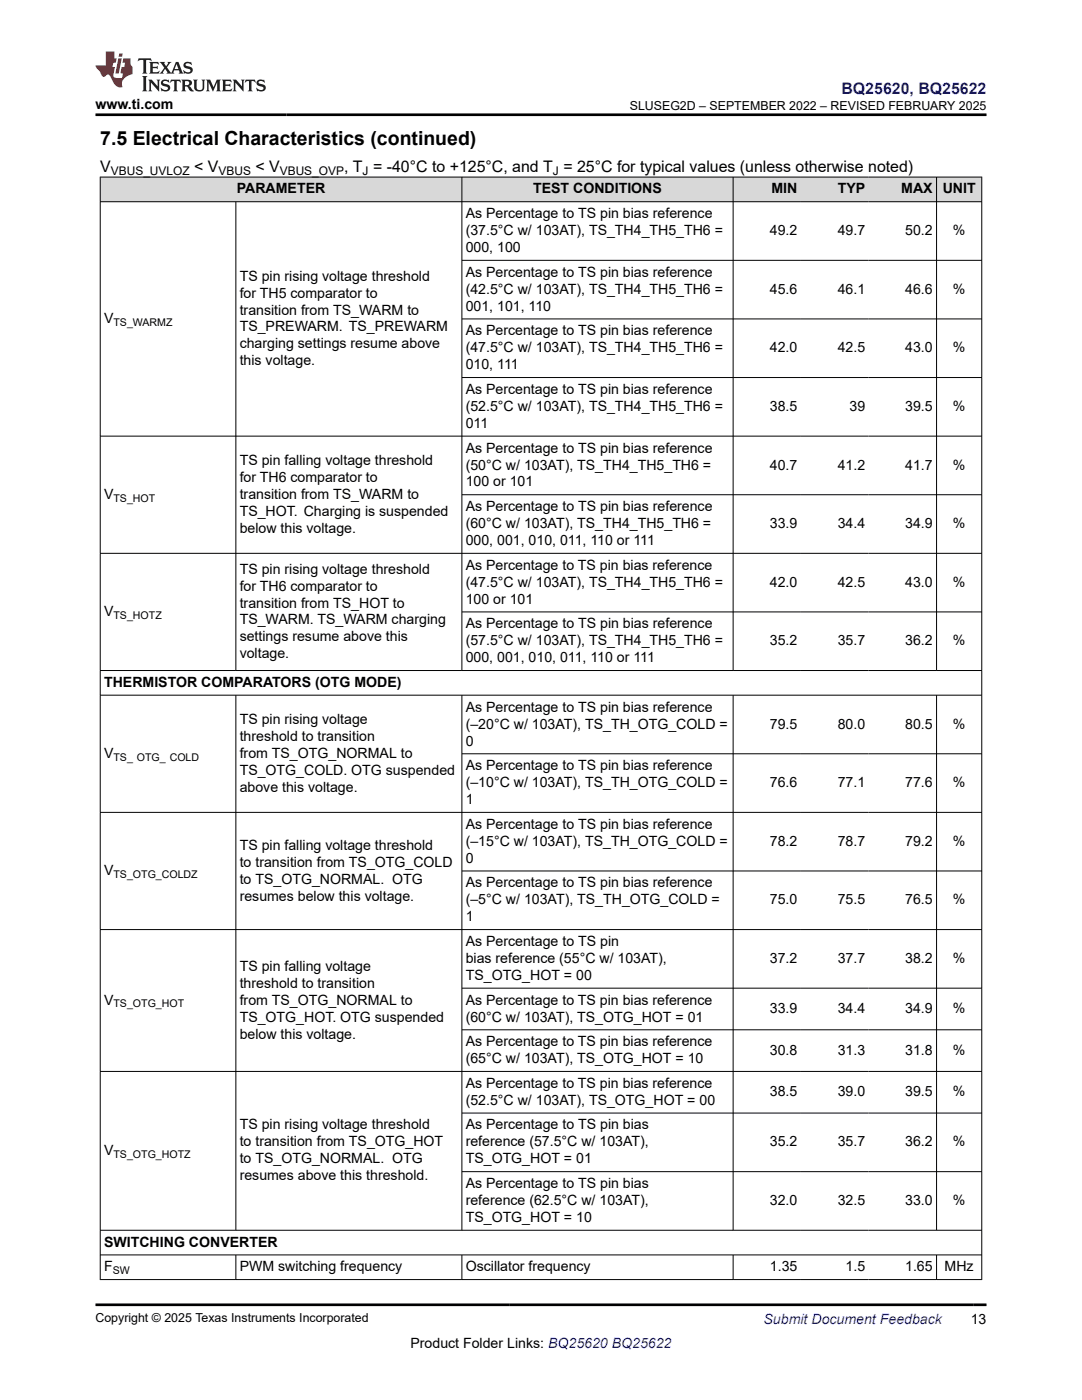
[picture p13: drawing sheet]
<svg xmlns="http://www.w3.org/2000/svg" width="216mm" height="279mm" viewBox="0 0 216 279" stroke-linecap="round" stroke-linejoin="round" font-family="sans-serif">
<defs><g id="words">
<text font-size="3.9" x="20" y="28.8">7.5 Electrical Characteristics (continued)</text>
<text font-size="3.2" fill="#00f" x="167.9" y="18.7">BQ25620, BQ25622</text>
<g font-size="3.2">
<text x="20" y="34.3">V</text>
<text x="38.7" y="34.3">&lt; V</text>
<text x="51" y="34.3">&lt; V</text>
<text x="68.7" y="34.3">, T = -40°C to +125°C, and T = 25°C for typical values (unless otherwise noted)</text>
</g>
<g font-size="2.8">
<text x="19" y="21.8">www.ti.com</text>
<text x="47.2" y="38.6">PARAMETER</text>
<text x="106.4" y="38.6">TEST CONDITIONS</text>
<text x="153.9" y="38.6">MIN</text>
<text x="167.2" y="38.6">TYP</text>
<text x="179.8" y="38.6">MAX</text>
<text x="188.1" y="38.6">UNIT</text>
<text x="92.9" y="43.5">As Percentage to TS pin bias reference</text>
<text x="92.9" y="46.9">(37.5°C w/ 103AT), TS_TH4_TH5_TH6 =</text>
<text x="153.6" y="46.9">49.2</text>
<text x="167.1" y="46.9">49.7</text>
<text x="180.6" y="46.9">50.2</text>
<text x="190.1" y="46.9">%</text>
<text x="92.9" y="50.3">000, 100</text>
<text x="47.8" y="56">TS pin rising voltage threshold</text>
<text x="47.8" y="59.4">for TH5 comparator to</text>
<text x="92.9" y="55.2">As Percentage to TS pin bias reference</text>
<text x="92.9" y="58.6">(42.5°C w/ 103AT), TS_TH4_TH5_TH6 =</text>
<text x="153.6" y="58.6">45.6</text>
<text x="167.1" y="58.6">46.1</text>
<text x="180.6" y="58.6">46.6</text>
<text x="190.1" y="58.6">%</text>
<text x="20.8" y="64.5">V</text>
<text x="47.8" y="62.8">transition from TS_WARM to</text>
<text x="92.9" y="62">001, 101, 110</text>
<text x="47.8" y="66.2">TS_PREWARM. TS_PREWARM</text>
<text x="47.8" y="69.5">charging settings resume above</text>
<text x="92.9" y="66.9">As Percentage to TS pin bias reference</text>
<text x="92.9" y="70.3">(47.5°C w/ 103AT), TS_TH4_TH5_TH6 =</text>
<text x="153.6" y="70.3">42.0</text>
<text x="167.1" y="70.3">42.5</text>
<text x="180.6" y="70.3">43.0</text>
<text x="190.1" y="70.3">%</text>
<text x="47.8" y="72.9">this voltage.</text>
<text x="92.9" y="73.7">010, 111</text>
<text x="92.9" y="78.6">As Percentage to TS pin bias reference</text>
<text x="92.9" y="82">(52.5°C w/ 103AT), TS_TH4_TH5_TH6 =</text>
<text x="153.6" y="82">38.5</text>
<text x="169.5" y="82">39</text>
<text x="180.6" y="82">39.5</text>
<text x="190.1" y="82">%</text>
<text x="92.9" y="85.4">011</text>
<text x="47.8" y="92.8">TS pin falling voltage threshold</text>
<text x="92.9" y="90.3">As Percentage to TS pin bias reference</text>
<text x="92.9" y="93.7">(50°C w/ 103AT), TS_TH4_TH5_TH6 =</text>
<text x="153.6" y="93.7">40.7</text>
<text x="167.1" y="93.7">41.2</text>
<text x="180.6" y="93.7">41.7</text>
<text x="190.1" y="93.7">%</text>
<text x="20.8" y="99.5">V</text>
<text x="47.8" y="96.2">for TH6 comparator to</text>
<text x="47.8" y="99.5">transition from TS_WARM to</text>
<text x="92.9" y="97.1">100 or 101</text>
<text x="47.8" y="102.9">TS_HOT. Charging is suspended</text>
<text x="47.8" y="106.3">below this voltage.</text>
<text x="92.9" y="102">As Percentage to TS pin bias reference</text>
<text x="92.9" y="105.4">(60°C w/ 103AT), TS_TH4_TH5_TH6 =</text>
<text x="153.6" y="105.4">33.9</text>
<text x="167.1" y="105.4">34.4</text>
<text x="180.6" y="105.4">34.9</text>
<text x="190.1" y="105.4">%</text>
<text x="92.9" y="108.8">000, 001, 010, 011, 110 or 111</text>
<text x="92.9" y="113.7">As Percentage to TS pin bias reference</text>
<text x="47.8" y="114.5">TS pin rising voltage threshold</text>
<text x="47.8" y="117.9">for TH6 comparator to</text>
<text x="92.9" y="117.1">(47.5°C w/ 103AT), TS_TH4_TH5_TH6 =</text>
<text x="153.6" y="117.1">42.0</text>
<text x="167.1" y="117.1">42.5</text>
<text x="180.6" y="117.1">43.0</text>
<text x="190.1" y="117.1">%</text>
<text x="20.8" y="122.9">V</text>
<text x="47.8" y="121.2">transition from TS_HOT to</text>
<text x="47.8" y="124.6">TS_WARM. TS_WARM charging</text>
<text x="92.9" y="125.4">As Percentage to TS pin bias reference</text>
<text x="92.9" y="120.5">100 or 101</text>
<text x="47.8" y="128">settings resume above this</text>
<text x="47.8" y="131.4">voltage.</text>
<text x="92.9" y="128.8">(57.5°C w/ 103AT), TS_TH4_TH5_TH6 =</text>
<text x="153.6" y="128.8">35.2</text>
<text x="167.1" y="128.8">35.7</text>
<text x="180.6" y="128.8">36.2</text>
<text x="190.1" y="128.8">%</text>
<text x="20.8" y="137.1">THERMISTOR COMPARATORS (OTG MODE)</text>
<text x="92.9" y="132.2">000, 001, 010, 011, 110 or 111</text>
<text x="92.9" y="142">As Percentage to TS pin bias reference</text>
<text x="47.8" y="144.5">TS pin rising voltage</text>
<text x="47.8" y="147.9">threshold to transition</text>
<text x="92.9" y="145.4">(–20°C w/ 103AT), TS_TH_OTG_COLD =</text>
<text x="92.9" y="148.8">0</text>
<text x="153.6" y="145.4">79.5</text>
<text x="167.1" y="145.4">80.0</text>
<text x="180.6" y="145.4">80.5</text>
<text x="190.1" y="145.4">%</text>
<text x="20.8" y="151.2">V</text>
<text x="47.8" y="151.2">from TS_OTG_NORMAL to</text>
<text x="47.8" y="154.6">TS_OTG_COLD. OTG suspended</text>
<text x="92.9" y="153.7">As Percentage to TS pin bias reference</text>
<text x="47.8" y="158">above this voltage.</text>
<text x="92.9" y="157.1">(–10°C w/ 103AT), TS_TH_OTG_COLD =</text>
<text x="92.9" y="160.5">1</text>
<text x="153.6" y="157.1">76.6</text>
<text x="167.1" y="157.1">77.1</text>
<text x="180.6" y="157.1">77.6</text>
<text x="190.1" y="157.1">%</text>
<text x="92.9" y="165.4">As Percentage to TS pin bias reference</text>
<text x="47.8" y="169.6">TS pin falling voltage threshold</text>
<text x="47.8" y="172.9">to transition from TS_OTG_COLD</text>
<text x="92.9" y="168.8">(–15°C w/ 103AT), TS_TH_OTG_COLD =</text>
<text x="92.9" y="172.2">0</text>
<text x="153.6" y="168.8">78.2</text>
<text x="167.1" y="168.8">78.7</text>
<text x="180.6" y="168.8">79.2</text>
<text x="190.1" y="168.8">%</text>
<text x="20.8" y="174.6">V</text>
<text x="47.8" y="176.3">to TS_OTG_NORMAL. OTG</text>
<text x="47.8" y="179.7">resumes below this voltage.</text>
<text x="92.9" y="177.1">As Percentage to TS pin bias reference</text>
<text x="92.9" y="180.5">(–5°C w/ 103AT), TS_TH_OTG_COLD =</text>
<text x="92.9" y="183.9">1</text>
<text x="153.6" y="180.5">75.0</text>
<text x="167.1" y="180.5">75.5</text>
<text x="180.6" y="180.5">76.5</text>
<text x="190.1" y="180.5">%</text>
<text x="92.9" y="188.8">As Percentage to TS pin</text>
<text x="47.8" y="193.7">TS pin falling voltage</text>
<text x="47.8" y="197.1">threshold to transition</text>
<text x="92.9" y="192.2">bias reference (55°C w/ 103AT),</text>
<text x="92.9" y="195.6">TS_OTG_HOT = 00</text>
<text x="153.6" y="192.2">37.2</text>
<text x="167.1" y="192.2">37.7</text>
<text x="180.6" y="192.2">38.2</text>
<text x="190.1" y="192.2">%</text>
<text x="20.8" y="200.5">V</text>
<text x="47.8" y="200.5">from TS_OTG_NORMAL to</text>
<text x="47.8" y="203.9">TS_OTG_HOT. OTG suspended</text>
<text x="92.9" y="200.5">As Percentage to TS pin bias reference</text>
<text x="92.9" y="203.9">(60°C w/ 103AT), TS_OTG_HOT = 01</text>
<text x="153.6" y="202.2">33.9</text>
<text x="167.1" y="202.2">34.4</text>
<text x="180.6" y="202.2">34.9</text>
<text x="190.1" y="202.2">%</text>
<text x="47.8" y="207.3">below this voltage.</text>
<text x="92.9" y="208.8">As Percentage to TS pin bias reference</text>
<text x="92.9" y="212.2">(65°C w/ 103AT), TS_OTG_HOT = 10</text>
<text x="153.6" y="210.5">30.8</text>
<text x="167.1" y="210.5">31.3</text>
<text x="180.6" y="210.5">31.8</text>
<text x="190.1" y="210.5">%</text>
<text x="92.9" y="217.1">As Percentage to TS pin bias reference</text>
<text x="92.9" y="220.5">(52.5°C w/ 103AT), TS_OTG_HOT = 00</text>
<text x="153.6" y="218.8">38.5</text>
<text x="167.1" y="218.8">39.0</text>
<text x="180.6" y="218.8">39.5</text>
<text x="190.1" y="218.8">%</text>
<text x="47.8" y="225.4">TS pin rising voltage threshold</text>
<text x="92.9" y="225.4">As Percentage to TS pin bias</text>
<text x="20.8" y="230.5">V</text>
<text x="47.8" y="228.8">to transition from TS_OTG_HOT</text>
<text x="47.8" y="232.2">to TS_OTG_NORMAL. OTG</text>
<text x="92.9" y="228.8">reference (57.5°C w/ 103AT),</text>
<text x="92.9" y="232.2">TS_OTG_HOT = 01</text>
<text x="153.6" y="228.8">35.2</text>
<text x="167.1" y="228.8">35.7</text>
<text x="180.6" y="228.8">36.2</text>
<text x="190.1" y="228.8">%</text>
<text x="47.8" y="235.6">resumes above this threshold.</text>
<text x="92.9" y="237.1">As Percentage to TS pin bias</text>
<text x="92.9" y="240.5">reference (62.5°C w/ 103AT),</text>
<text x="92.9" y="243.9">TS_OTG_HOT = 10</text>
<text x="153.6" y="240.5">32.0</text>
<text x="167.1" y="240.5">32.5</text>
<text x="180.6" y="240.5">33.0</text>
<text x="190.1" y="240.5">%</text>
<text x="20.8" y="248.8">SWITCHING CONVERTER</text>
<text x="20.8" y="253.7">F</text>
<text x="47.8" y="253.7">PWM switching frequency</text>
<text x="92.9" y="253.7">Oscillator frequency</text>
<text x="153.6" y="253.7">1.35</text>
<text x="168.7" y="253.7">1.5</text>
<text x="180.6" y="253.7">1.65</text>
<text x="188.5" y="253.7">MHz</text>
<text x="81.9" y="269">Product Folder Links: BQ25620 BQ25622</text>
<text x="193.7" y="264.2">13</text>
</g>
<text font-size="2.8" fill="#00f" x="152.4" y="264.2">Submit Document Feedback</text>
<g font-size="2.5">
<text x="125.7" y="21.9">SLUSEG2D – SEPTEMBER 2022 – REVISED FEBRUARY 2025</text>
<text x="19" y="263.9">Copyright © 2025 Texas Instruments Incorporated</text>
</g>
<g font-size="2.4">
<text x="22.1" y="34.9">VBUS_UVLOZ</text>
<text x="43.6" y="34.9">VBUS</text>
<text x="55.8" y="34.9">VBUS_OVP</text>
<text x="72.4" y="34.9">J</text>
<text x="110.3" y="34.9">J</text>
</g>
<g font-size="2.1">
<text x="22.6" y="65">TS_WARMZ</text>
<text x="22.6" y="100.1">TS_HOT</text>
<text x="22.6" y="123.5">TS_HOTZ</text>
<text x="22.6" y="151.8">TS_ OTG_ COLD</text>
<text x="22.6" y="175.2">TS_OTG_COLDZ</text>
<text x="22.6" y="201">TS_OTG_HOT</text>
<text x="22.6" y="231.1">TS_OTG_HOTZ</text>
<text x="22.5" y="254.3">SW</text>
</g>
</g></defs>
<g fill="#d8d8d8">
<path d="M20 35.3h175.9v5h-175.9z" fill-rule="evenodd"/>
<path d="M20.1 35.4h72v4.8h-72z" fill-rule="evenodd"/>
<path d="M92.2 35.4h54v4.8h-54z" fill-rule="evenodd"/>
<path d="M146.3 35.4h13.5v4.8h-13.5z" fill-rule="evenodd"/>
<path d="M159.8 35.4h13.5v4.8h-13.5z" fill-rule="evenodd"/>
<path d="M173.3 35.4h13.5v4.8h-13.5z" fill-rule="evenodd"/>
<path d="M186.9 35.4h8.9v4.8h-8.9z" fill-rule="evenodd"/>
</g>
<g fill="none" stroke="#000" stroke-width=".2">
<path d="M19.9 35.3h176.1M20 35.3v220.1M92.2 35.3v98.6M146.3 35.3v98.6M186.9 35.3v98.6M195.9 35.3v220.1M19.9 40.3h176.1M47.1 40.3v93.6M92.2 52h103.8M92.2 63.6h103.8M92.2 75.3h103.8M19.9 87h176.1"/>
<path d="M92.2 98.7h103.8M19.9 110.4h176.1M19.9 138.7h176.1M47.1 138.7v106.9M92.2 138.7v106.9M92.2 122.1h103.8M146.3 138.7v106.9M186.9 138.7v106.9M196 133.8h-176.1M92.2 150.4h103.8M92.2 173.8h103.8M196 162.1h-176.1"/>
<path d="M92.2 197.2h103.8M196 185.5h-176.1M19.9 213.8h176.1M92.2 205.5h103.8M92.2 222.1h103.8M92.2 233.8h103.8M19.9 245.5h176.1M19.9 250.4h176.1M19.9 255.4h176.1M47.1 250.4v5M92.2 250.4v5M146.3 250.4v5"/>
<path d="M186.9 250.4v5"/>
</g>
<path d="M27.7 11.6l-.2 .6 .5-.2h.6v.1v2.2l-.2 .4h1l-.2-.4v-2.2v-.1h.5l.5 .2-.1-.6zM29.8 12.4l.2 .3v1.6l-.2 .4h1.9l.1-.6a1.08 1.08 0 0 1-1.3 .2v-.7h.6l.4 .2v-.7l-.4 .2h-.6v-.5l.2-.2a1 1 0 0 1 1 .3l-.1-.5zM31.8 12.4l1 1.1-1 1.2h.9l-.2-.2 .4-.8 .5 .8-.2 .2h1.6l-.2-.2 .1-.5h1l.1 .5-.1 .2h.9l-.2-.4-.8-1.9h-.5l-1 2.1-.8-1.1 .9-1h-.8l.2 .2-.5 .6-.3-.6 .1-.2zM35.2 12.8l.4 1h-.8zM36.8 12.5a.65 .65 0 0 0-.2 .7 .65 .65 0 0 0 .6 .5l.7 .1 .1 .3a.79 .79 0 0 1-.7 .4 .79 .79 0 0 1-.7-.5l.1 .7 .2-.1a.93 .93 0 0 0 1.1 0 .93 .93 0 0 0 .4-.9 1.46 1.46 0 0 0-1.2-.6l-.1-.3a1.09 1.09 0 0 1 1.2 .2l-.2-.6-.1 .1-.6-.2zM28.4 15.2l.2 .4v2.2l-.2 .4h1l-.2-.4v-2.2l.2-.4zM29.6 15.9l.2 .4v1.5l-.2 .4h.8l-.3-.4v-1.3l1.7 1.8v-2l.2-.4h-.8l.2 .2 .1 1.1-1.2-1.3zM32.3 16a.65 .65 0 0 0-.2 .8 .65 .65 0 0 0 .7 .4l.6 .2 .1 .2a.79 .79 0 0 1-.7 .4 .79 .79 0 0 1-.7-.5l.1 .7 .2-.1a.93 .93 0 0 0 1.1 .1 .93 .93 0 0 0 .4-1 1.46 1.46 0 0 0-1.2-.5l-.1-.4a1.09 1.09 0 0 1 1.2 .2l-.2-.6-.1 .1-.6-.1zM34.1 15.9l-.1 .6a.63 .63 0 0 1 .7-.3l.1 1.6-.3 .4h1l-.2-.4v-1.6a.66 .66 0 0 1 .8 .3l-.1-.6zM36.2 15.9l.2 .4v1.5l-.2 .4h.9l-.2-.2v-.7h.5l.1 .2a.79 .79 0 0 0 1.2 .6l-1-.9a.61 .61 0 0 0 .6-.6 .61 .61 0 0 0-.5-.7zM36.9 16.2h.2a.47 .47 0 0 1 .5 .1 .47 .47 0 0 1 .1 .5l-.2 .1-.6 .1zM38.5 15.9l.2 .2a2.27 2.27 0 0 0 .4 2 1.04 1.04 0 0 0 1.7-.7v-1.3l.2-.2h-.8l.2 .4v1.1a.6 .6 0 0 1-.6 .6 .6 .6 0 0 1-.6-.6v-1.1l.3-.4zM41.1 15.9l.2 .4v1.5l-.2 .4h.7l-.2-.4v-1.4l.9 1.9 .8-1.9v1.4l-.2 .4h1l-.3-.4v-1.5l.3-.4h-.8l-.7 1.5-.7-1.5zM44.3 15.9l.2 .4v1.5l-.2 .4h1.9l.1-.6a1.09 1.09 0 0 1-1.3 .2v-.7h.6l.4 .2v-.6l-.4 .2h-.6v-.6l.2-.1a1.01 1.01 0 0 1 1 .3l-.1-.6zM46.4 15.9l.3 .4v1.5l-.3 .4h.8l-.2-.4v-1.3l1.6 1.8v-2l.2-.4h-.7l.2 .2v1.1l-1.2-1.3zM49 15.9l-.1 .6a.63 .63 0 0 1 .8-.3v1.6l-.3 .4h1l-.2-.4v-1.6a.66 .66 0 0 1 .8 .3l-.1-.6zM51.4 16a.65 .65 0 0 0-.2 .8 .65 .65 0 0 0 .6 .4l.6 .2 .2 .2a.79 .79 0 0 1-.8 .4 .79 .79 0 0 1-.6-.5l.1 .7 .2-.1a.93 .93 0 0 0 1 .1 .93 .93 0 0 0 .5-1 1.46 1.46 0 0 0-1.3-.5l-.1-.4a1.09 1.09 0 0 1 1.3 .2l-.2-.6-.2 .1-.5-.1z" fill="#231f20"/>
<path d="M21.1 10.3v2.7h-2.1l.1 .4 .9 1a.95 .95 0 0 0 .9 .9 .59 .59 0 0 1 .6-.4 .59 .59 0 0 1 .5 .3l.4 .8a1.59 1.59 0 0 0 2.1 1.4 1.61 1.61 0 0 1 1-2.3l1-.3-.1-1.5a1.59 1.59 0 0 1-.4-1.7h-1.4l-.2 .9h.5l-.1 .9h-.5l-.2 .9v.3l.4 .1-.2 .9h-.6a.73 .73 0 0 1-1.1-.7l.3-1.5h-.5l.2-.9h.5l.2-.9h-.5v-1.3zM23.6 11.6l-.6 3.1h.7l.6-3.1zM23.8 10.7l-.1 .6h.7l.1-.6z" fill="#ed1c24"/>
<path d="M19 22.9h177.8M19 260.4h177.8" fill="none" stroke="#000" stroke-width=".53"/>
<use href="#words"/>
</svg>
